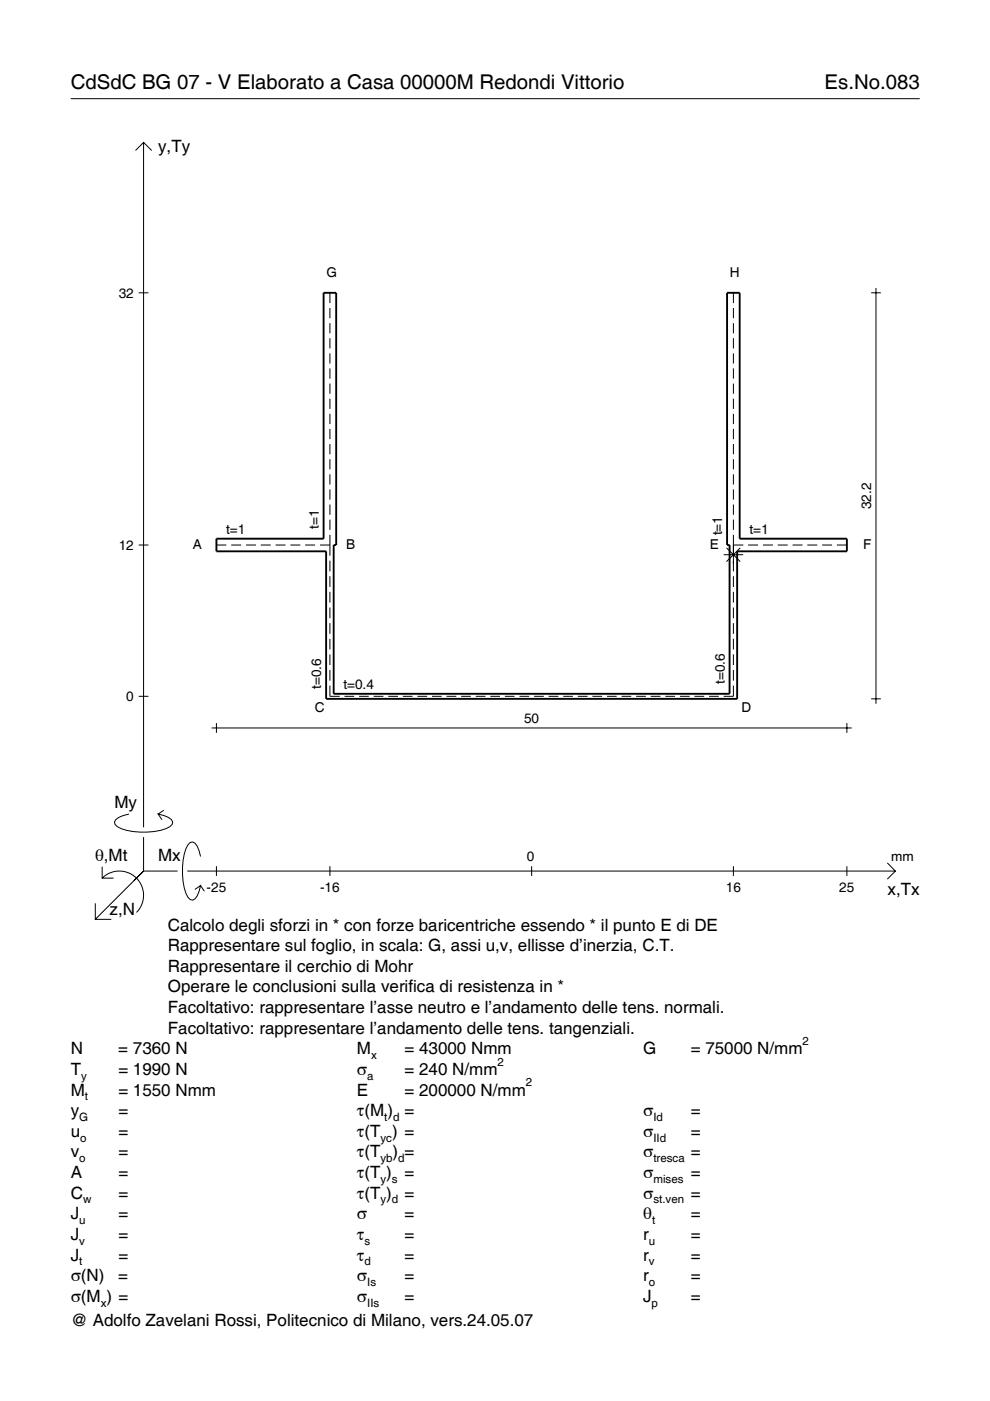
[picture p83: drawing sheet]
<svg xmlns="http://www.w3.org/2000/svg" width="210mm" height="297mm" viewBox="0 0 210 297" stroke-linecap="round" stroke-linejoin="round" font-family="sans-serif">
<defs><g id="words">
<g font-size="4.3">
<text x="15" y="18.9">CdSdC BG 07 - V Elaborato a Casa 00000M Redondi Vittorio</text>
<text x="174.8" y="18.9">Es.No.083</text>
</g>
<g font-size="3.6">
<text x="33.5" y="32.3">y,Ty</text>
<text x="24.3" y="171.3">My</text>
<text x="20.1" y="182.6">θ,Mt</text>
<text x="33.5" y="182.6">Mx</text>
<text x="188.2" y="189.8">x,Tx</text>
<text x="23.2" y="193.9">z,N</text>
<text x="35.6" y="197.3">Calcolo degli sforzi in * con forze baricentriche essendo * il punto E di DE</text>
<text x="35.6" y="201.7">Rappresentare sul foglio, in scala: G, assi u,v, ellisse d’inerzia, C.T.</text>
<text x="35.6" y="206">Rappresentare il cerchio di Mohr</text>
<text x="35.6" y="210.4">Operare le conclusioni sulla verifica di resistenza in *</text>
<text x="35.6" y="214.8">Facoltativo: rappresentare l’asse neutro e l’andamento delle tens. normali.</text>
<text x="35.6" y="219.2">Facoltativo: rappresentare l’andamento delle tens. tangenziali.</text>
<text x="15" y="223.5">N</text>
<text x="15" y="227.9">T</text>
<text x="25.1" y="223.5">= 7360 N</text>
<text x="25.1" y="227.9">= 1990 N</text>
<text x="75.7" y="227.9">σ</text>
<text x="75.7" y="223.5">M</text>
<text x="85.8" y="223.5">= 43000 Nmm</text>
<text x="85.8" y="227.9">= 240 N/mm</text>
<text x="136.4" y="223.5">G</text>
<text x="146.5" y="223.5">= 75000 N/mm</text>
<text x="15" y="232.3">M</text>
<text x="25.1" y="232.3">= 1550 Nmm</text>
<text x="75.7" y="232.3">E</text>
<text x="85.8" y="232.3">= 200000 N/mm</text>
<text x="15" y="236.7">y</text>
<text x="25.1" y="236.7">=</text>
<text x="75.7" y="236.7">τ(M ) =</text>
<text x="136.4" y="236.7">σ</text>
<text x="146.5" y="236.7">=</text>
<text x="15" y="241">u</text>
<text x="15" y="245.4">v</text>
<text x="25.1" y="241">=</text>
<text x="25.1" y="245.4">=</text>
<text x="75.7" y="241">τ(T ) =</text>
<text x="75.7" y="245.4">τ(T</text>
<text x="83.3" y="245.4">) =</text>
<text x="136.4" y="241">σ</text>
<text x="136.4" y="245.4">σ</text>
<text x="146.5" y="241">=</text>
<text x="146.5" y="245.4">=</text>
<text x="15" y="249.8">A</text>
<text x="25.1" y="249.8">=</text>
<text x="75.7" y="249.8">τ(T )</text>
<text x="85.8" y="249.8">=</text>
<text x="136.4" y="249.8">σ</text>
<text x="146.5" y="249.8">=</text>
<text x="15" y="254.2">C</text>
<text x="25.1" y="254.2">=</text>
<text x="75.7" y="254.2">τ(T )</text>
<text x="85.8" y="254.2">=</text>
<text x="136.4" y="254.2">σ</text>
<text x="146.5" y="254.2">=</text>
<text x="15" y="258.5">J</text>
<text x="15" y="262.9">J</text>
<text x="25.1" y="258.5">=</text>
<text x="25.1" y="262.9">=</text>
<text x="75.7" y="258.5">σ</text>
<text x="75.7" y="262.9">τ</text>
<text x="85.8" y="258.5">=</text>
<text x="85.8" y="262.9">=</text>
<text x="136.4" y="258.5">θ</text>
<text x="136.4" y="262.9">r</text>
<text x="146.5" y="258.5">=</text>
<text x="146.5" y="262.9">=</text>
<text x="15" y="267.3">J</text>
<text x="25.1" y="267.3">=</text>
<text x="75.7" y="267.3">τ</text>
<text x="85.8" y="267.3">=</text>
<text x="136.4" y="267.3">r</text>
<text x="146.5" y="267.3">=</text>
<text x="15" y="271.7">σ(N)</text>
<text x="25.1" y="271.7">=</text>
<text x="75.7" y="271.7">σ</text>
<text x="85.8" y="271.7">=</text>
<text x="136.4" y="271.7">r</text>
<text x="146.5" y="271.7">=</text>
<text x="15" y="276">σ(M ) =</text>
<text x="15" y="281.2">@ Adolfo Zavelani Rossi, Politecnico di Milano, vers.24.05.07</text>
<text x="75.7" y="276">σ</text>
<text x="85.8" y="276">=</text>
<text x="136.4" y="276">J</text>
<text x="146.5" y="276">=</text>
</g>
<g font-size="2.9">
<text x="69.2" y="58.8">G</text>
<text x="154.7" y="58.8">H</text>
<text x="25.2" y="63.1">32</text>
<text x="184.7" y="107.9" transform="rotate(-90 184.7 107.9)">32.2</text>
<text x="47.9" y="113.2">t=1</text>
<text x="67.6" y="112.2" transform="rotate(-90 67.6 112.2)">t=1</text>
<text x="153.1" y="113.5" transform="rotate(-90 153.1 113.5)">t=1</text>
<text x="158.9" y="113.2">t=1</text>
<text x="25.2" y="116.6">12</text>
<text x="40.9" y="116.5">A</text>
<text x="73.4" y="116.5">B</text>
<text x="150.5" y="116.5">E</text>
<text x="183" y="116.5">F</text>
<text x="26.8" y="148.6">0</text>
<text x="68.1" y="146.1" transform="rotate(-90 68.1 146.1)">t=0.6</text>
<text x="72.8" y="146.1">t=0.4</text>
<text x="153.7" y="145" transform="rotate(-90 153.7 145)">t=0.6</text>
<text x="66.7" y="151">C</text>
<text x="111.1" y="153.3">50</text>
<text x="157.2" y="151">D</text>
<text x="111.7" y="182.6">0</text>
<text x="189" y="182.6">mm</text>
<text x="43.8" y="189.1">-25</text>
<text x="67.9" y="189.1">-16</text>
<text x="153.9" y="189.1">16</text>
<text x="178" y="189.1">25</text>
</g>
<g font-size="2.4">
<text x="170.2" y="221.5">2</text>
<text x="78.7" y="224.5">x</text>
<text x="105.5" y="225.9">2</text>
<text x="17.2" y="228.9">y</text>
<text x="18" y="233.3">t</text>
<text x="77.9" y="228.9">a</text>
<text x="111.5" y="230.3">2</text>
<text x="16.8" y="237.7">G</text>
<text x="81.5" y="237.7">t d</text>
<text x="138.5" y="237.7">Id</text>
<text x="17" y="242">o</text>
<text x="80.7" y="242">yc</text>
<text x="138.5" y="242">IId</text>
<text x="16.8" y="246.4">o</text>
<text x="80.7" y="246.4">yb d</text>
<text x="80.7" y="250.8">y s</text>
<text x="138.5" y="246.4">tresca</text>
<text x="138.5" y="250.8">mises</text>
<text x="17.6" y="255.2">w</text>
<text x="80.7" y="255.2">y d</text>
<text x="138.5" y="255.2">st.ven</text>
<text x="16.8" y="259.5">u</text>
<text x="16.8" y="263.9">v</text>
<text x="77.3" y="263.9">s</text>
<text x="137.6" y="263.9">u</text>
<text x="138.2" y="259.5">t</text>
<text x="16.8" y="268.3">t</text>
<text x="77.3" y="268.3">d</text>
<text x="137.6" y="268.3">v</text>
<text x="77.9" y="272.7">Is</text>
<text x="137.6" y="272.7">o</text>
<text x="21.4" y="277">x</text>
<text x="77.9" y="277">IIs</text>
<text x="138.2" y="277">p</text>
</g>
</g></defs>
<g fill="none" stroke="#000" stroke-width=".21">
<path d="M15 20.9h180M28.7 31.9l1.7-1.7 1.8 1.7M30.4 30.2v145.2M29.4 62.1h2.1M69.9 62.1v2.2M69.9 65.3v2.2M69.9 68.5v2.2M69.9 71.7v2.2M69.9 74.9v2.2M69.9 78.1v2.2M155.5 62.1v2.2M155.5 65.3v2.2"/>
<path d="M155.5 68.5v2.2M155.5 71.7v2.2M155.5 74.9v2.2M155.5 78.1v2.2M184.7 62.1h2.1M185.7 61.1v88.1M69.9 81.3v2.2M69.9 84.5v2.2M69.9 87.7v2.2M69.9 90.9v2.2M69.9 94.1v2.2M69.9 97.4v2.1"/>
<path d="M155.5 81.3v2.2M155.5 84.5v2.2M155.5 87.7v2.2M155.5 90.9v2.2M155.5 94.1v2.2M155.5 97.4v2.1M29.4 115.6h2.1M45.9 115.6h2.1M49 115.6h2.1M52.2 115.6h2.1M55.3 115.6h2.1M58.4 115.6h2.1"/>
<path d="M61.6 115.6h2.1M64.7 115.6h2.1M67.8 115.6h2.1M69.9 100.6v2.1M69.9 103.8v2.1M69.9 107v2.1M69.9 110.2v2.2M69.9 113.4v4.4M69.9 118.9v2.2M153.4 117.6h4.2M154 116.2l2.9 2.9M155.5 115.6h2.1"/>
<path d="M155.5 100.6v2.1M155.5 103.8v2.1M155.5 107v2.1M155.5 110.2v2.2M155.5 113.4v7.7M156.9 116.2l-2.9 2.9M158.6 115.6h2.1M161.8 115.6h2.1M164.9 115.6h2.1M168 115.6h2.1M171.2 115.6h2.1M174.3 115.6h2.1"/>
<path d="M177.4 115.6h2.2M69.9 122.2v2.3M69.9 125.5v2.3M69.9 128.8v2.3M69.9 132.1v2.3M69.9 135.4v2.3M69.9 138.7v2.3M155.5 122.2v2.3M155.5 125.5v2.3M155.5 128.8v2.3M155.5 132.1v2.3M155.5 135.4v2.3"/>
<path d="M155.5 138.7v2.3M29.4 147.6h2.1M44.9 154.3h135.7M45.9 153.3v2.1M69.9 145.4v2.2h2.1M69.9 142v2.3M73 147.6h2.1M76.1 147.6h2.1M79.2 147.6h2.1M82.3 147.6h2.1M85.4 147.6h2.1M88.5 147.6h2.1"/>
<path d="M91.6 147.6h2M94.7 147.6h2M97.8 147.6h2M100.9 147.6h2M104 147.6h2M107 147.6h2.1M110.1 147.6h2.1M113.2 147.6h2.1M116.3 147.6h2.1M119.4 147.6h2.1M122.5 147.6h2.1M125.6 147.6h2.1"/>
<path d="M128.7 147.6h2.1M131.8 147.6h2M134.9 147.6h2M138 147.6h2M141.1 147.6h2M144.2 147.6h2M147.2 147.6h2.1M150.3 147.6h2.1M155.5 145.4v2.2h-2.1M155.5 142v2.3M179.6 153.3v2.1M184.7 148.2h2.1"/>
<path d="M27.3 172.6a3.6 3.6 0 0 0-3 1.7l.1 .5a5.7 5.7 0 0 0 3.8 1.5 13.3 13.3 0 0 0 7.8-1l.5-.5 .1-.5a3.6 3.6 0 0 0-3.1-1.7l.8 1.2M30.4 177.5v7.2M34.7 171.8l-1.2 .8M20.2 191.5v3.4h3.4M21.7 186.2a5.1 5.1 0 0 1 7.2 0 5.1 5.1 0 0 1 0 7.3M21.7 183.8v2.4h2.4M30.4 184.7l-10.2 10.2M30.4 184.7l-2 2M30.4 184.7h7.2M39.7 184.7h150.1M42.5 181.6a3.6 3.6 0 0 0-1.7-3.1l-.5 .1a5.7 5.7 0 0 0-1.5 3.8 13.3 13.3 0 0 0 1 7.8l.5 .5 .5 .2a3.6 3.6 0 0 0 1.7-3.1l-1.2 .8M42.5 187.8l.8 1.2"/>
<path d="M45.9 183.7v2M69.9 183.7v2M112.7 183.7v2M155.5 183.7v2M179.6 183.7v2M188.1 183l1.7 1.7-1.7 1.7"/>
</g>
<path d="M68.6 62.1h2.7v53.5h-.6v31.5h84v-31.5h-.5v-53.5h2.6v52.1h22.8v2.7h-23.3v31.3h-87.2v-31.3h-23.2v-2.7h22.7z" fill="none" stroke="#000" stroke-width=".4"/>
<use href="#words"/>
</svg>
